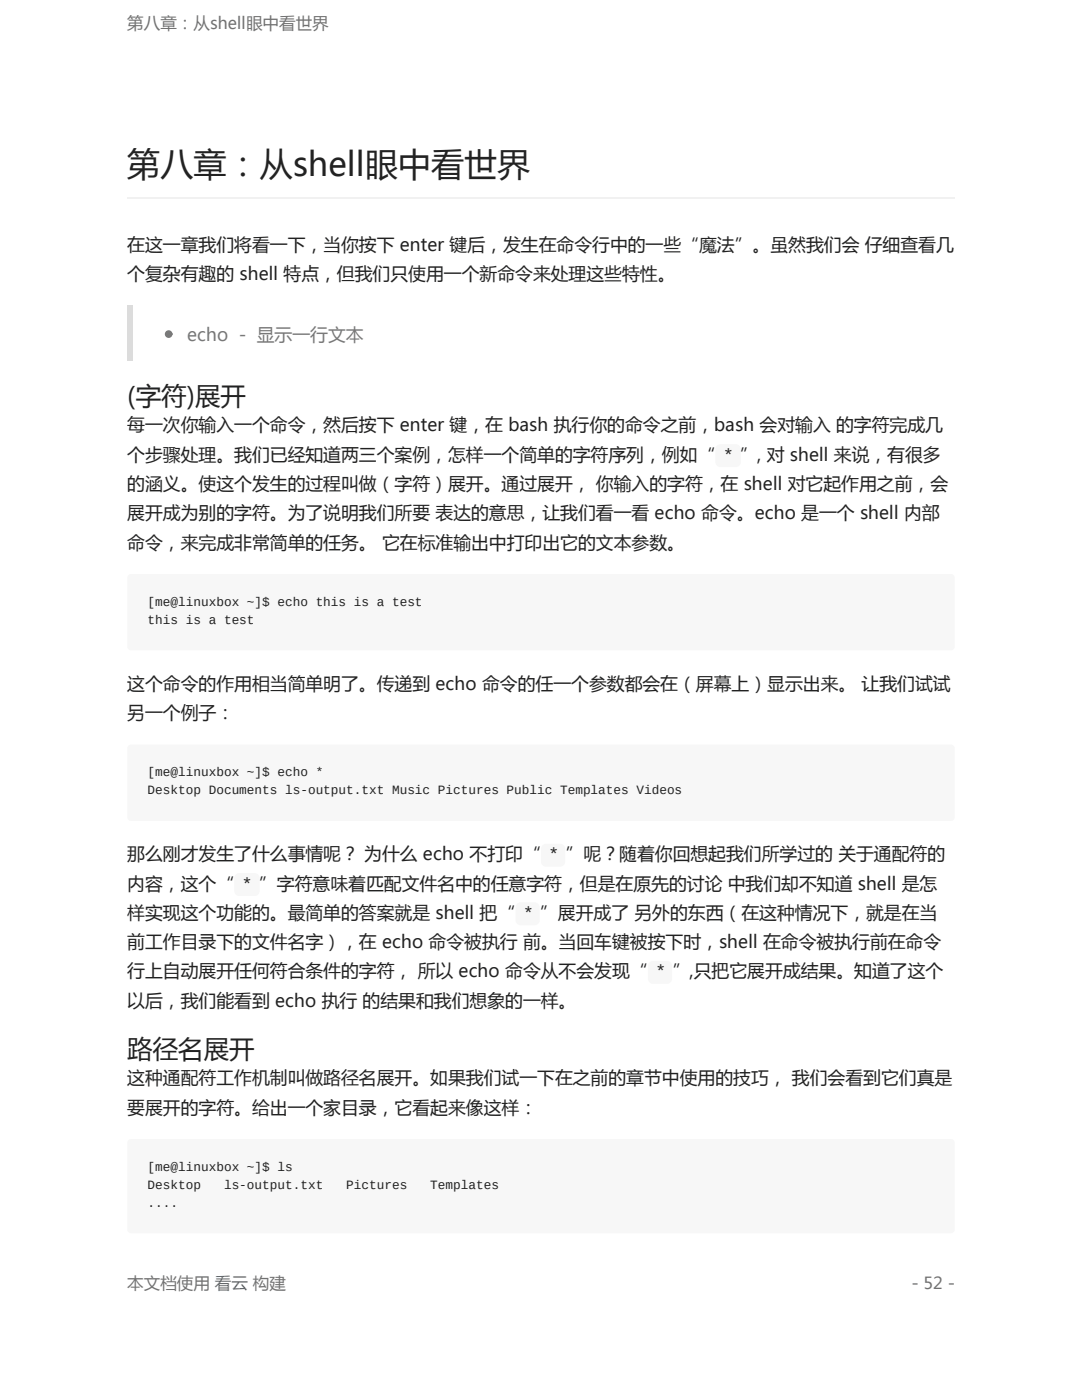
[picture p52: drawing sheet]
<svg xmlns="http://www.w3.org/2000/svg" width="216mm" height="279mm" viewBox="0 0 216 279" stroke-linecap="round" stroke-linejoin="round" font-family="sans-serif">
<defs><g id="words">
<text font-size="6.6" fill="#222" x="25.4" y="35.1">第八章：从shell眼中看世界</text>
<g font-size="5.1" fill="#222">
<text x="25.4" y="80.8">(字符)展开</text>
<text x="25.4" y="211.1">路径名展开</text>
</g>
<g font-size="3.6" fill="#222">
<text x="25.4" y="50">在这一章我们将看一下，当你按下 enter 键后，发生在命令行中的一些“魔法”。虽然我们会 仔细查看几</text>
<text x="25.4" y="55.9">个复杂有趣的 shell 特点，但我们只使用一个新命令来处理这些特性。</text>
<text x="25.4" y="86.1">每一次你输入一个命令，然后按下 enter 键，在 bash 执行你的命令之前，bash 会对输入 的字符完成几</text>
<text x="25.4" y="91.9">个步骤处理。我们已经知道两三个案例，怎样一个简单的字符序列，例如“</text>
<text x="144.3" y="91.9">* ”, 对 shell 来说，有很多</text>
<text x="25.4" y="97.8">的涵义。使这个发生的过程叫做（字符）展开。通过展开， 你输入的字符，在 shell 对它起作用之前，会</text>
<text x="25.4" y="103.6">展开成为别的字符。为了说明我们所要 表达的意思，让我们看一看 echo 命令。echo 是一个 shell 内部</text>
<text x="25.4" y="109.5">命令，来完成非常简单的任务。 它在标准输出中打印出它的文本参数。</text>
<text x="25.4" y="137.7">这个命令的作用相当简单明了。传递到 echo 命令的任一个参数都会在（屏幕上）显示出来。 让我们试试</text>
<text x="25.4" y="143.5">另一个例子：</text>
<text x="25.4" y="171.7">那么刚才发生了什么事情呢？ 为什么 echo 不打印“</text>
<text x="109.5" y="171.7">*</text>
<text x="112.9" y="171.7">”呢？随着你回想起我们所学过的 关于通配符的</text>
<text x="25.4" y="177.5">内容，这个“</text>
<text x="48.3" y="177.5">* ”字符意味着匹配文件名中的任意字符，但是在原先的讨论 中我们却不知道 shell 是怎</text>
<text x="25.4" y="183.4">样实现这个功能的。最简单的答案就是 shell 把“</text>
<text x="104.4" y="183.4">*</text>
<text x="107.8" y="183.4">”展开成了 另外的东西（在这种情况下，就是在当</text>
<text x="25.4" y="189.2">前工作目录下的文件名字），在 echo 命令被执行 前。当回车键被按下时，shell 在命令被执行前在命令</text>
<text x="25.4" y="195.1">行上自动展开任何符合条件的字符， 所以 echo 命令从不会发现“</text>
<text x="130.8" y="195.1">*</text>
<text x="134.2" y="195.1">”,只把它展开成结果。知道了这个</text>
<text x="25.4" y="200.9">以后，我们能看到 echo 执行 的结果和我们想象的一样。</text>
<text x="25.4" y="216.4">这种通配符工作机制叫做路径名展开。如果我们试一下在之前的章节中使用的技巧， 我们会看到它们真是</text>
<text x="25.4" y="222.2">要展开的字符。给出一个家目录，它看起来像这样：</text>
</g>
<text font-size="3.6" fill="#777" x="37.3" y="68.1">echo － 显示一行文本</text>
<g font-size="3.3" fill="#727272">
<text x="25.4" y="5.8">第八章：从shell眼中看世界</text>
<text x="25.4" y="257.3">本文档使用 看云 构建</text>
<text x="181.9" y="257.3">- 52 -</text>
</g>
<g font-size="2.5" fill="#222">
<text x="29.5" y="120.9">[me@linuxbox ~]$ echo this is a test</text>
<text x="29.5" y="124.5">this is a test</text>
<text x="29.5" y="154.9">[me@linuxbox ~]$ echo *</text>
<text x="29.5" y="158.5">Desktop Documents ls-output.txt Music Pictures Public Templates Videos</text>
<text x="29.5" y="233.7">[me@linuxbox ~]$ ls</text>
<text x="29.5" y="237.2">Desktop</text>
<text x="44.7" y="237.2">ls-output.txt</text>
<text x="69.1" y="237.2">Pictures</text>
<text x="85.9" y="237.2">Templates</text>
<text x="29.5" y="240.8">....</text>
</g>
</g></defs>
<path d="M25.4 39.5h165.1" fill="none" stroke="#f1f1f1" stroke-width=".25"/>
<path d="M25.4 61h1v11.1h-1z" fill="#ddd"/>
<g fill="#f7f7f7">
<path d="M25.6 114.8l.6-.2h163.5a.76 .76 0 0 1 .8 .7v13.7a.76 .76 0 0 1-.8 .8h-163.5a.76 .76 0 0 1-.8-.8v-13.7z" fill-rule="evenodd"/>
<path d="M25.6 148.8l.6-.2h163.5a.76 .76 0 0 1 .8 .8v13.7a.76 .76 0 0 1-.8 .7h-163.5a.76 .76 0 0 1-.8-.7v-13.7z" fill-rule="evenodd"/>
<path d="M25.6 227.6l.6-.3h163.5a.76 .76 0 0 1 .8 .8v17.3a.76 .76 0 0 1-.8 .7h-163.5a.76 .76 0 0 1-.8-.7v-17.3z" fill-rule="evenodd"/>
</g>
<circle cx="33.7" cy="66.7" r=".64" fill="#777" stroke="#777" stroke-width=".25"/>
<g fill="#f7f7f7">
<path d="M143 88.9l.8-.3h3a1.02 1.02 0 0 1 1 1.1v2.5a1.02 1.02 0 0 1-1 1h-3a1.02 1.02 0 0 1-1.1-1v-2.5z" fill-rule="evenodd"/>
<path d="M108.2 168.7l.8-.3h2.8a1.02 1.02 0 0 1 1 1v2.6a1.02 1.02 0 0 1-1 1h-2.8a1.02 1.02 0 0 1-1-1v-2.6z" fill-rule="evenodd"/>
<path d="M47 174.5l.8-.3h3a1.02 1.02 0 0 1 1 1.1v2.5a1.02 1.02 0 0 1-1 1h-3a1.02 1.02 0 0 1-1.1-1v-2.5z" fill-rule="evenodd"/>
<path d="M103.2 180.4l.7-.3h2.8a1.02 1.02 0 0 1 1 1v2.5a1.02 1.02 0 0 1-1 1.1h-2.8a1.02 1.02 0 0 1-1-1.1v-2.5z" fill-rule="evenodd"/>
<path d="M129.6 192.1l.7-.3h2.8a1.02 1.02 0 0 1 1 1v2.5a1.02 1.02 0 0 1-1 1h-2.8a1.02 1.02 0 0 1-1-1v-2.5z" fill-rule="evenodd"/>
</g>
<use href="#words"/>
</svg>
